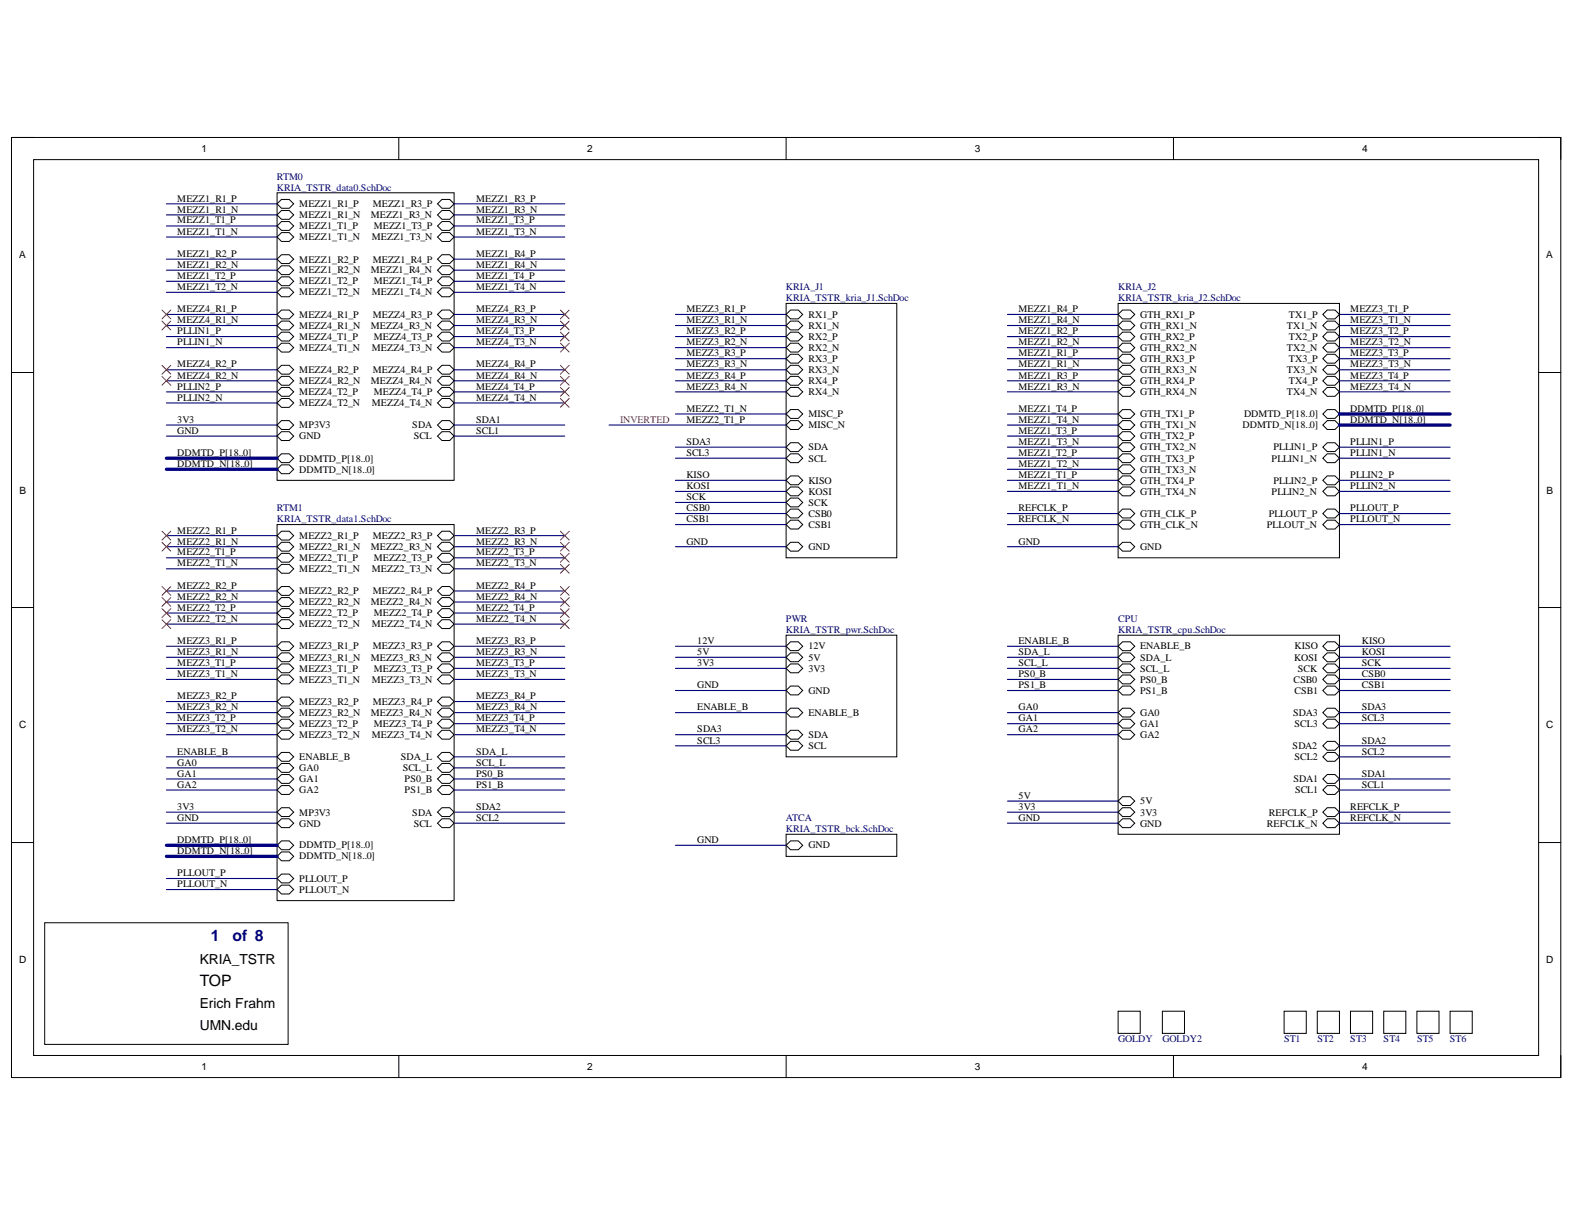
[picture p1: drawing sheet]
<svg xmlns="http://www.w3.org/2000/svg" width="279mm" height="216mm" viewBox="0 0 279 216" stroke-linecap="round" stroke-linejoin="round" font-family="sans-serif">
<defs><g id="words">
<g font-size="2.8" fill="#000080">
<text x="37.4" y="167">1</text>
<text x="41.3" y="167">of 8</text>
</g>
<text font-size="2.8" x="35.4" y="174.9">TOP</text>
<g font-size="2.5">
<text x="35.4" y="171">KRIA_TSTR</text>
<text x="35.4" y="178.8">Erich Frahm</text>
<text x="35.4" y="182.8">UMN.edu</text>
</g>
<g font-size="1.8">
<text x="35.8" y="27">1</text>
<text x="104.2" y="27">2</text>
<text x="172.9" y="27">3</text>
<text x="241.7" y="27">4</text>
<text x="31.5" y="35.8">MEZZ1_R1_P</text>
<text x="84.5" y="35.8">MEZZ1_R3_P</text>
<text x="31.5" y="37.7">MEZZ1_R1_N</text>
<text x="31.5" y="39.6">MEZZ1_T1_P</text>
<text x="31.5" y="41.7">MEZZ1_T1_N</text>
<text x="53.1" y="40.7">MEZZ1_T1_P</text>
<text x="53.1" y="38.7">MEZZ1_R1_N</text>
<text x="53.1" y="36.8">MEZZ1_R1_P</text>
<text x="65.8" y="38.7">MEZZ1_R3_N</text>
<text x="66.1" y="36.8">MEZZ1_R3_P</text>
<text x="66.3" y="40.7">MEZZ1_T3_P</text>
<text x="84.5" y="37.7">MEZZ1_R3_N</text>
<text x="84.5" y="39.6">MEZZ1_T3_P</text>
<text x="84.5" y="41.7">MEZZ1_T3_N</text>
<text x="3.4" y="45.8">A</text>
<text x="31.5" y="47.5">MEZZ1_R2_N</text>
<text x="31.5" y="45.6">MEZZ1_R2_P</text>
<text x="53.1" y="42.6">MEZZ1_T1_N</text>
<text x="53.1" y="46.6">MEZZ1_R2_P</text>
<text x="66" y="42.6">MEZZ1_T3_N</text>
<text x="66.1" y="46.6">MEZZ1_R4_P</text>
<text x="84.5" y="47.5">MEZZ1_R4_N</text>
<text x="84.5" y="45.6">MEZZ1_R4_P</text>
<text x="274.3" y="45.8">A</text>
<text x="31.5" y="49.5">MEZZ1_T2_P</text>
<text x="31.5" y="51.5">MEZZ1_T2_N</text>
<text x="53.1" y="52.4">MEZZ1_T2_N</text>
<text x="53.1" y="50.5">MEZZ1_T2_P</text>
<text x="53.1" y="48.5">MEZZ1_R2_N</text>
<text x="65.8" y="48.5">MEZZ1_R4_N</text>
<text x="66" y="52.4">MEZZ1_T4_N</text>
<text x="66.3" y="50.5">MEZZ1_T4_P</text>
<text x="84.5" y="49.5">MEZZ1_T4_P</text>
<text x="84.5" y="51.5">MEZZ1_T4_N</text>
<text x="31.5" y="57.3">MEZZ4_R1_N</text>
<text x="31.5" y="55.4">MEZZ4_R1_P</text>
<text x="31.5" y="59.3">PLLIN1_P</text>
<text x="53.1" y="58.3">MEZZ4_R1_N</text>
<text x="53.1" y="56.4">MEZZ4_R1_P</text>
<text x="65.8" y="58.3">MEZZ4_R3_N</text>
<text x="66.1" y="56.4">MEZZ4_R3_P</text>
<text x="84.5" y="57.3">MEZZ4_R3_N</text>
<text x="84.5" y="55.4">MEZZ4_R3_P</text>
<text x="84.5" y="59.3">MEZZ4_T3_P</text>
<text x="121.8" y="57.3">MEZZ3_R1_N</text>
<text x="121.8" y="55.4">MEZZ3_R1_P</text>
<text x="121.8" y="59.3">MEZZ3_R2_P</text>
<text x="143.4" y="58.3">RX1_N</text>
<text x="143.4" y="56.4">RX1_P</text>
<text x="180.7" y="59.3">MEZZ1_R2_P</text>
<text x="180.7" y="57.3">MEZZ1_R4_N</text>
<text x="180.7" y="55.4">MEZZ1_R4_P</text>
<text x="202.3" y="58.3">GTH_RX1_N</text>
<text x="202.3" y="56.4">GTH_RX1_P</text>
<text x="228.3" y="58.3">TX1_N</text>
<text x="228.6" y="56.4">TX1_P</text>
<text x="239.5" y="57.3">MEZZ3_T1_N</text>
<text x="239.5" y="55.4">MEZZ3_T1_P</text>
<text x="239.5" y="59.3">MEZZ3_T2_P</text>
<text x="31.5" y="61.3">PLLIN1_N</text>
<text x="31.5" y="65.2">MEZZ4_R2_P</text>
<text x="53.1" y="62.2">MEZZ4_T1_N</text>
<text x="53.1" y="60.3">MEZZ4_T1_P</text>
<text x="66" y="62.2">MEZZ4_T3_N</text>
<text x="66.3" y="60.3">MEZZ4_T3_P</text>
<text x="84.5" y="61.3">MEZZ4_T3_N</text>
<text x="84.5" y="65.2">MEZZ4_R4_P</text>
<text x="121.8" y="61.3">MEZZ3_R2_N</text>
<text x="121.8" y="65.2">MEZZ3_R3_N</text>
<text x="121.8" y="63.2">MEZZ3_R3_P</text>
<text x="143.4" y="62.2">RX2_N</text>
<text x="143.4" y="60.3">RX2_P</text>
<text x="143.4" y="64.2">RX3_P</text>
<text x="180.7" y="65.2">MEZZ1_R1_N</text>
<text x="180.7" y="63.2">MEZZ1_R1_P</text>
<text x="180.7" y="61.3">MEZZ1_R2_N</text>
<text x="202.3" y="62.2">GTH_RX2_N</text>
<text x="202.3" y="60.3">GTH_RX2_P</text>
<text x="202.3" y="64.2">GTH_RX3_P</text>
<text x="228.3" y="62.2">TX2_N</text>
<text x="228.6" y="60.3">TX2_P</text>
<text x="228.6" y="64.2">TX3_P</text>
<text x="239.5" y="61.3">MEZZ3_T2_N</text>
<text x="239.5" y="65.2">MEZZ3_T3_N</text>
<text x="239.5" y="63.2">MEZZ3_T3_P</text>
<text x="31.5" y="67.2">MEZZ4_R2_N</text>
<text x="31.5" y="69.1">PLLIN2_P</text>
<text x="31.5" y="71.1">PLLIN2_N</text>
<text x="53.1" y="70.1">MEZZ4_T2_P</text>
<text x="53.1" y="68.1">MEZZ4_R2_N</text>
<text x="53.1" y="66.2">MEZZ4_R2_P</text>
<text x="65.8" y="68.1">MEZZ4_R4_N</text>
<text x="66.1" y="66.2">MEZZ4_R4_P</text>
<text x="66.3" y="70.1">MEZZ4_T4_P</text>
<text x="84.5" y="67.2">MEZZ4_R4_N</text>
<text x="84.5" y="69.1">MEZZ4_T4_P</text>
<text x="84.5" y="71.1">MEZZ4_T4_N</text>
<text x="121.8" y="69.1">MEZZ3_R4_N</text>
<text x="121.8" y="67.2">MEZZ3_R4_P</text>
<text x="143.4" y="66.2">RX3_N</text>
<text x="143.4" y="70.1">RX4_N</text>
<text x="143.4" y="68.1">RX4_P</text>
<text x="180.7" y="69.1">MEZZ1_R3_N</text>
<text x="180.7" y="67.2">MEZZ1_R3_P</text>
<text x="202.3" y="66.2">GTH_RX3_N</text>
<text x="202.3" y="70.1">GTH_RX4_N</text>
<text x="202.3" y="68.1">GTH_RX4_P</text>
<text x="228.3" y="66.2">TX3_N</text>
<text x="228.3" y="70.1">TX4_N</text>
<text x="228.6" y="68.1">TX4_P</text>
<text x="239.5" y="69.1">MEZZ3_T4_N</text>
<text x="239.5" y="67.2">MEZZ3_T4_P</text>
<text x="31.5" y="77">GND</text>
<text x="31.5" y="75">3V3</text>
<text x="53.1" y="77.9">GND</text>
<text x="53.1" y="76">MP3V3</text>
<text x="53.1" y="72.1">MEZZ4_T2_N</text>
<text x="66" y="72.1">MEZZ4_T4_N</text>
<text x="73.1" y="76">SDA</text>
<text x="73.4" y="77.9">SCL</text>
<text x="84.5" y="77">SCL1</text>
<text x="84.5" y="75">SDA1</text>
<text x="121.8" y="75">MEZZ2_T1_P</text>
<text x="121.8" y="73">MEZZ2_T1_N</text>
<text x="143.4" y="76">MISC_N</text>
<text x="143.4" y="74">MISC_P</text>
<text x="180.7" y="77">MEZZ1_T3_P</text>
<text x="180.7" y="75">MEZZ1_T4_N</text>
<text x="180.7" y="73">MEZZ1_T4_P</text>
<text x="202.3" y="76">GTH_TX1_N</text>
<text x="202.3" y="74">GTH_TX1_P</text>
<text x="202.3" y="77.9">GTH_TX2_P</text>
<text x="220.4" y="76">DDMTD_N[18..0]</text>
<text x="220.7" y="74">DDMTD_P[18..0]</text>
<text x="239.5" y="73">DDMTD_P[18..0]</text>
<text x="239.5" y="75">DDMTD_N[18..0]</text>
<text x="31.5" y="80.9">DDMTD_P[18..0]</text>
<text x="31.5" y="82.8">DDMTD_N[18..0]</text>
<text x="53.1" y="83.8">DDMTD_N[18..0]</text>
<text x="53.1" y="81.9">DDMTD_P[18..0]</text>
<text x="121.8" y="80.9">SCL3</text>
<text x="121.8" y="78.9">SDA3</text>
<text x="143.4" y="81.9">SCL</text>
<text x="143.4" y="79.9">SDA</text>
<text x="180.7" y="82.8">MEZZ1_T2_N</text>
<text x="180.7" y="80.9">MEZZ1_T2_P</text>
<text x="180.7" y="78.9">MEZZ1_T3_N</text>
<text x="202.3" y="79.9">GTH_TX2_N</text>
<text x="202.3" y="83.8">GTH_TX3_N</text>
<text x="202.3" y="81.9">GTH_TX3_P</text>
<text x="225.6" y="81.9">PLLIN1_N</text>
<text x="225.9" y="79.9">PLLIN1_P</text>
<text x="239.5" y="78.9">PLLIN1_P</text>
<text x="239.5" y="80.9">PLLIN1_N</text>
<text x="3.5" y="87.6">B</text>
<text x="121.8" y="86.8">KOSI</text>
<text x="121.8" y="84.8">KISO</text>
<text x="121.8" y="88.7">SCK</text>
<text x="143.4" y="89.8">SCK</text>
<text x="143.4" y="87.7">KOSI</text>
<text x="143.4" y="85.8">KISO</text>
<text x="180.7" y="86.8">MEZZ1_T1_N</text>
<text x="180.7" y="84.8">MEZZ1_T1_P</text>
<text x="202.3" y="87.7">GTH_TX4_N</text>
<text x="202.3" y="85.8">GTH_TX4_P</text>
<text x="225.6" y="87.7">PLLIN2_N</text>
<text x="225.9" y="85.8">PLLIN2_P</text>
<text x="239.5" y="84.8">PLLIN2_P</text>
<text x="239.5" y="86.8">PLLIN2_N</text>
<text x="274.4" y="87.6">B</text>
<text x="31.5" y="94.7">MEZZ2_R1_P</text>
<text x="53.1" y="95.6">MEZZ2_R1_P</text>
<text x="66.1" y="95.6">MEZZ2_R3_P</text>
<text x="84.5" y="94.7">MEZZ2_R3_P</text>
<text x="121.8" y="90.7">CSB0</text>
<text x="121.8" y="92.6">CSB1</text>
<text x="143.4" y="91.7">CSB0</text>
<text x="143.4" y="93.6">CSB1</text>
<text x="180.7" y="90.7">REFCLK_P</text>
<text x="180.7" y="92.6">REFCLK_N</text>
<text x="202.3" y="93.6">GTH_CLK_N</text>
<text x="202.3" y="91.7">GTH_CLK_P</text>
<text x="224.7" y="93.6">PLLOUT_N</text>
<text x="225.1" y="91.7">PLLOUT_P</text>
<text x="239.5" y="90.7">PLLOUT_P</text>
<text x="239.5" y="92.6">PLLOUT_N</text>
<text x="31.5" y="96.6">MEZZ2_R1_N</text>
<text x="31.5" y="98.5">MEZZ2_T1_P</text>
<text x="31.5" y="100.5">MEZZ2_T1_N</text>
<text x="53.1" y="101.5">MEZZ2_T1_N</text>
<text x="53.1" y="99.6">MEZZ2_T1_P</text>
<text x="53.1" y="97.5">MEZZ2_R1_N</text>
<text x="65.8" y="97.5">MEZZ2_R3_N</text>
<text x="66" y="101.5">MEZZ2_T3_N</text>
<text x="66.3" y="99.6">MEZZ2_T3_P</text>
<text x="84.5" y="96.6">MEZZ2_R3_N</text>
<text x="84.5" y="98.5">MEZZ2_T3_P</text>
<text x="84.5" y="100.5">MEZZ2_T3_N</text>
<text x="121.8" y="96.6">GND</text>
<text x="143.4" y="97.5">GND</text>
<text x="180.7" y="96.6">GND</text>
<text x="202.3" y="97.5">GND</text>
<text x="31.5" y="106.4">MEZZ2_R2_N</text>
<text x="31.5" y="104.5">MEZZ2_R2_P</text>
<text x="53.1" y="107.3">MEZZ2_R2_N</text>
<text x="53.1" y="105.4">MEZZ2_R2_P</text>
<text x="65.8" y="107.3">MEZZ2_R4_N</text>
<text x="66.1" y="105.4">MEZZ2_R4_P</text>
<text x="84.5" y="106.4">MEZZ2_R4_N</text>
<text x="84.5" y="104.5">MEZZ2_R4_P</text>
<text x="31.5" y="108.3">MEZZ2_T2_P</text>
<text x="31.5" y="110.3">MEZZ2_T2_N</text>
<text x="53.1" y="111.3">MEZZ2_T2_N</text>
<text x="53.1" y="109.4">MEZZ2_T2_P</text>
<text x="66" y="111.3">MEZZ2_T4_N</text>
<text x="66.3" y="109.4">MEZZ2_T4_P</text>
<text x="84.5" y="108.3">MEZZ2_T4_P</text>
<text x="84.5" y="110.3">MEZZ2_T4_N</text>
<text x="31.5" y="116.2">MEZZ3_R1_N</text>
<text x="31.5" y="114.3">MEZZ3_R1_P</text>
<text x="31.5" y="118.1">MEZZ3_T1_P</text>
<text x="53.1" y="119.2">MEZZ3_T1_P</text>
<text x="53.1" y="117.2">MEZZ3_R1_N</text>
<text x="53.1" y="115.2">MEZZ3_R1_P</text>
<text x="65.8" y="117.2">MEZZ3_R3_N</text>
<text x="66.1" y="115.2">MEZZ3_R3_P</text>
<text x="66.3" y="119.2">MEZZ3_T3_P</text>
<text x="84.5" y="116.2">MEZZ3_R3_N</text>
<text x="84.5" y="114.3">MEZZ3_R3_P</text>
<text x="84.5" y="118.1">MEZZ3_T3_P</text>
<text x="123.7" y="118.1">3V3</text>
<text x="123.7" y="116.2">5V</text>
<text x="123.7" y="114.3">12V</text>
<text x="143.4" y="119.2">3V3</text>
<text x="143.4" y="117.2">5V</text>
<text x="143.4" y="115.2">12V</text>
<text x="180.7" y="114.3">ENABLE_B</text>
<text x="180.7" y="118.1">SCL_L</text>
<text x="180.7" y="116.2">SDA_L</text>
<text x="202.3" y="115.2">ENABLE_B</text>
<text x="202.3" y="119.2">SCL_L</text>
<text x="202.3" y="117.2">SDA_L</text>
<text x="229.6" y="117.2">KOSI</text>
<text x="229.6" y="115.2">KISO</text>
<text x="230.2" y="119.2">SCK</text>
<text x="241.6" y="116.2">KOSI</text>
<text x="241.6" y="114.3">KISO</text>
<text x="241.6" y="118.1">SCK</text>
<text x="31.5" y="124.1">MEZZ3_R2_P</text>
<text x="31.5" y="120.1">MEZZ3_T1_N</text>
<text x="53.1" y="121.1">MEZZ3_T1_N</text>
<text x="53.1" y="125">MEZZ3_R2_P</text>
<text x="66" y="121.1">MEZZ3_T3_N</text>
<text x="66.1" y="125">MEZZ3_R4_P</text>
<text x="84.5" y="124.1">MEZZ3_R4_P</text>
<text x="84.5" y="120.1">MEZZ3_T3_N</text>
<text x="123.7" y="122.1">GND</text>
<text x="143.4" y="123.1">GND</text>
<text x="180.7" y="120.1">PS0_B</text>
<text x="180.7" y="122.1">PS1_B</text>
<text x="202.3" y="123.1">PS1_B</text>
<text x="202.3" y="121.1">PS0_B</text>
<text x="229.5" y="121.1">CSB0</text>
<text x="229.6" y="123.1">CSB1</text>
<text x="241.6" y="120.1">CSB0</text>
<text x="241.6" y="122.1">CSB1</text>
<text x="3.4" y="129.2">C</text>
<text x="31.5" y="126">MEZZ3_R2_N</text>
<text x="31.5" y="129.9">MEZZ3_T2_N</text>
<text x="31.5" y="128">MEZZ3_T2_P</text>
<text x="53.1" y="130.9">MEZZ3_T2_N</text>
<text x="53.1" y="129">MEZZ3_T2_P</text>
<text x="53.1" y="127">MEZZ3_R2_N</text>
<text x="65.8" y="127">MEZZ3_R4_N</text>
<text x="66" y="130.9">MEZZ3_T4_N</text>
<text x="66.3" y="129">MEZZ3_T4_P</text>
<text x="84.5" y="128">MEZZ3_T4_P</text>
<text x="84.5" y="129.9">MEZZ3_T4_N</text>
<text x="84.5" y="126">MEZZ3_R4_N</text>
<text x="123.7" y="131.9">SCL3</text>
<text x="123.7" y="129.9">SDA3</text>
<text x="123.7" y="126">ENABLE_B</text>
<text x="143.4" y="130.9">SDA</text>
<text x="143.4" y="127">ENABLE_B</text>
<text x="180.7" y="126">GA0</text>
<text x="180.7" y="128">GA1</text>
<text x="180.7" y="129.9">GA2</text>
<text x="202.3" y="129">GA1</text>
<text x="202.3" y="127">GA0</text>
<text x="202.3" y="130.9">GA2</text>
<text x="229.4" y="127">SDA3</text>
<text x="229.6" y="129">SCL3</text>
<text x="241.6" y="131.9">SDA2</text>
<text x="241.6" y="128">SCL3</text>
<text x="241.6" y="126">SDA3</text>
<text x="274.3" y="129.2">C</text>
<text x="31.5" y="133.9">ENABLE_B</text>
<text x="31.5" y="135.8">GA0</text>
<text x="31.5" y="137.8">GA1</text>
<text x="53.1" y="136.8">GA0</text>
<text x="53.1" y="134.9">ENABLE_B</text>
<text x="71.1" y="134.9">SDA_L</text>
<text x="71.4" y="136.8">SCL_L</text>
<text x="84.5" y="135.8">SCL_L</text>
<text x="84.5" y="133.9">SDA_L</text>
<text x="84.5" y="137.8">PS0_B</text>
<text x="143.4" y="132.9">SCL</text>
<text x="229.3" y="132.9">SDA2</text>
<text x="229.6" y="134.9">SCL2</text>
<text x="241.6" y="137.8">SDA1</text>
<text x="241.6" y="133.9">SCL2</text>
<text x="31.5" y="143.7">3V3</text>
<text x="31.5" y="139.8">GA2</text>
<text x="53.1" y="138.8">GA1</text>
<text x="53.1" y="140.7">GA2</text>
<text x="71.8" y="140.7">PS1_B</text>
<text x="71.8" y="138.8">PS0_B</text>
<text x="84.5" y="143.7">SDA2</text>
<text x="84.5" y="139.8">PS1_B</text>
<text x="180.7" y="141.7">5V</text>
<text x="180.7" y="143.7">3V3</text>
<text x="202.3" y="142.7">5V</text>
<text x="229.5" y="138.8">SDA1</text>
<text x="229.7" y="140.7">SCL1</text>
<text x="239.5" y="143.7">REFCLK_P</text>
<text x="241.6" y="139.8">SCL1</text>
<text x="31.5" y="145.6">GND</text>
<text x="31.5" y="149.6">DDMTD_P[18..0]</text>
<text x="53.1" y="146.6">GND</text>
<text x="53.1" y="144.7">MP3V3</text>
<text x="73.1" y="144.7">SDA</text>
<text x="73.4" y="146.6">SCL</text>
<text x="84.5" y="145.6">SCL2</text>
<text x="123.7" y="149.6">GND</text>
<text x="180.7" y="145.6">GND</text>
<text x="202.3" y="146.6">GND</text>
<text x="202.3" y="144.7">3V3</text>
<text x="224.7" y="146.6">REFCLK_N</text>
<text x="225.1" y="144.7">REFCLK_P</text>
<text x="239.5" y="145.6">REFCLK_N</text>
<text x="31.5" y="151.5">DDMTD_N[18..0]</text>
<text x="31.5" y="155.4">PLLOUT_P</text>
<text x="53.1" y="152.5">DDMTD_N[18..0]</text>
<text x="53.1" y="150.5">DDMTD_P[18..0]</text>
<text x="143.4" y="150.5">GND</text>
<text x="31.5" y="157.4">PLLOUT_N</text>
<text x="53.1" y="158.4">PLLOUT_N</text>
<text x="53.1" y="156.4">PLLOUT_P</text>
<text x="3.4" y="170.9">D</text>
<text x="274.3" y="170.9">D</text>
<text x="35.8" y="189.8">1</text>
<text x="104.2" y="189.8">2</text>
<text x="172.9" y="189.8">3</text>
<text x="241.7" y="189.8">4</text>
</g>
<g font-size="1.8" fill="#000080">
<text x="49.1" y="31.9">RTM0</text>
<text x="49.1" y="33.8">KRIA_TSTR_data0.SchDoc</text>
<text x="139.4" y="51.5">KRIA_J1</text>
<text x="139.4" y="53.4">KRIA_TSTR_kria_J1.SchDoc</text>
<text x="198.4" y="51.5">KRIA_J2</text>
<text x="198.4" y="53.4">KRIA_TSTR_kria_J2.SchDoc</text>
<text x="49.1" y="90.7">RTM1</text>
<text x="49.1" y="92.6">KRIA_TSTR_data1.SchDoc</text>
<text x="139.4" y="110.3">PWR</text>
<text x="139.4" y="112.3">KRIA_TSTR_pwr.SchDoc</text>
<text x="198.4" y="110.3">CPU</text>
<text x="198.4" y="112.3">KRIA_TSTR_cpu.SchDoc</text>
<text x="139.4" y="145.6">ATCA</text>
<text x="139.4" y="147.6">KRIA_TSTR_bck.SchDoc</text>
<text x="198.4" y="184.9">GOLDY</text>
<text x="206.2" y="184.9">GOLDY2</text>
<text x="227.8" y="184.9">ST1</text>
<text x="233.7" y="184.9">ST2</text>
<text x="239.5" y="184.9">ST3</text>
<text x="245.5" y="184.9">ST4</text>
<text x="251.4" y="184.9">ST5</text>
<text x="257.2" y="184.9">ST6</text>
</g>
<text font-size="1.8" fill="#f00" x="110" y="75">INVERTED</text>
</g></defs>
<path d="M2 24.4h274.9v166.8h-274.9z" fill="none" stroke="#000" stroke-width=".18"/>
<path d="M6 28.3h266.9v158.9h-266.9z" fill-rule="evenodd" fill="#fff"/>
<g fill="none" stroke="#000" stroke-width=".18">
<path d="M2 24.4h4M6 28.3h266.9v158.9h-266.9zM70.7 24.4v3.9M139.5 24.4v3.9M208.2 24.4v3.9M272.9 24.4h4v3.9M2 66.1h4M272.9 66.1h4M2 107.8h4M272.9 107.8h4M2 149.5h4M272.9 149.5h4"/>
<path d="M70.7 187.2v4M139.5 187.2v4M208.2 187.2v4M276.9 187.2v4"/>
</g>
<path d="M7.9 163.7h43.2v21.6h-43.2z" fill-rule="evenodd" fill="#fff"/>
<path d="M7.9 163.7h43.2v21.6h-43.2z" fill="none" stroke="#000" stroke-width=".18"/>
<path d="M227.8 179.4h3.9v3.9h-3.9z" fill-rule="evenodd" fill="#fff"/>
<path d="M227.8 179.4h3.9v3.9h-3.9z" fill="none" stroke="#000" stroke-width=".18"/>
<path d="M233.7 179.4h3.9v3.9h-3.9z" fill-rule="evenodd" fill="#fff"/>
<path d="M233.7 179.4h3.9v3.9h-3.9z" fill="none" stroke="#000" stroke-width=".18"/>
<path d="M239.6 179.4h3.9v3.9h-3.9z" fill-rule="evenodd" fill="#fff"/>
<path d="M239.6 179.4h3.9v3.9h-3.9z" fill="none" stroke="#000" stroke-width=".18"/>
<path d="M245.5 179.4h3.9v3.9h-3.9z" fill-rule="evenodd" fill="#fff"/>
<path d="M245.5 179.4h3.9v3.9h-3.9z" fill="none" stroke="#000" stroke-width=".18"/>
<path d="M251.4 179.4h3.9v3.9h-3.9z" fill-rule="evenodd" fill="#fff"/>
<path d="M251.4 179.4h3.9v3.9h-3.9z" fill="none" stroke="#000" stroke-width=".18"/>
<path d="M257.2 179.4h4v3.9h-4z" fill-rule="evenodd" fill="#fff"/>
<path d="M257.2 179.4h4v3.9h-4z" fill="none" stroke="#000" stroke-width=".18"/>
<path d="M198.4 179.4h3.9v3.9h-3.9z" fill-rule="evenodd" fill="#fff"/>
<path d="M198.4 179.4h3.9v3.9h-3.9z" fill="none" stroke="#000" stroke-width=".18"/>
<path d="M49.2 34.2h31.4v51h-31.4z" fill-rule="evenodd" fill="#fff"/>
<path d="M49.2 34.2h31.4v51h-31.4z" fill="none" stroke="#000" stroke-width=".18"/>
<path d="M77.6 77.4l.8-.8h1.4l.8 .8-.8 .8h-1.4z" fill-rule="evenodd" fill="#fff"/>
<path d="M77.6 77.4l.8-.8h1.4l.8 .8-.8 .8h-1.4z" fill="none" stroke="#000" stroke-width=".18"/>
<path d="M77.6 75.4l.8-.8h1.4l.8 .8-.8 .8h-1.4z" fill-rule="evenodd" fill="#fff"/>
<path d="M77.6 75.4l.8-.8h1.4l.8 .8-.8 .8h-1.4z" fill="none" stroke="#000" stroke-width=".18"/>
<path d="M49.9 41.3h1.4l.8 .8-.8 .7h-1.4l-.7-.7z" fill-rule="evenodd" fill="#fff"/>
<path d="M49.9 41.3h1.4l.8 .8-.8 .7h-1.4l-.7-.7z" fill="none" stroke="#000" stroke-width=".18"/>
<path d="M49.2 40.1l.7-.8h1.4l.8 .8-.8 .8h-1.4z" fill-rule="evenodd" fill="#fff"/>
<path d="M49.2 40.1l.7-.8h1.4l.8 .8-.8 .8h-1.4z" fill="none" stroke="#000" stroke-width=".18"/>
<path d="M49.9 37.3h1.4l.8 .8-.8 .8h-1.4l-.7-.8z" fill-rule="evenodd" fill="#fff"/>
<path d="M49.9 37.3h1.4l.8 .8-.8 .8h-1.4l-.7-.8z" fill="none" stroke="#000" stroke-width=".18"/>
<path d="M49.2 36.2l.7-.8h1.4l.8 .8-.8 .7h-1.4z" fill-rule="evenodd" fill="#fff"/>
<path d="M49.2 36.2l.7-.8h1.4l.8 .8-.8 .7h-1.4z" fill="none" stroke="#000" stroke-width=".18"/>
<path d="M49.2 51.9l.7-.8h1.4l.8 .8-.8 .7h-1.4z" fill-rule="evenodd" fill="#fff"/>
<path d="M49.2 51.9l.7-.8h1.4l.8 .8-.8 .7h-1.4z" fill="none" stroke="#000" stroke-width=".18"/>
<path d="M49.9 49.1h1.4l.8 .8-.8 .8h-1.4l-.7-.8z" fill-rule="evenodd" fill="#fff"/>
<path d="M49.9 49.1h1.4l.8 .8-.8 .8h-1.4l-.7-.8z" fill="none" stroke="#000" stroke-width=".18"/>
<path d="M49.2 47.9l.7-.7h1.4l.8 .7-.8 .8h-1.4z" fill-rule="evenodd" fill="#fff"/>
<path d="M49.2 47.9l.7-.7h1.4l.8 .7-.8 .8h-1.4z" fill="none" stroke="#000" stroke-width=".18"/>
<path d="M49.9 45.2h1.4l.8 .8-.8 .8h-1.4l-.7-.8z" fill-rule="evenodd" fill="#fff"/>
<path d="M49.9 45.2h1.4l.8 .8-.8 .8h-1.4l-.7-.8z" fill="none" stroke="#000" stroke-width=".18"/>
<path d="M77.6 42.1l.8-.8h1.4l.8 .8-.8 .7h-1.4z" fill-rule="evenodd" fill="#fff"/>
<path d="M77.6 42.1l.8-.8h1.4l.8 .8-.8 .7h-1.4z" fill="none" stroke="#000" stroke-width=".18"/>
<path d="M77.6 40.1l.8-.8h1.4l.8 .8-.8 .8h-1.4z" fill-rule="evenodd" fill="#fff"/>
<path d="M77.6 40.1l.8-.8h1.4l.8 .8-.8 .8h-1.4z" fill="none" stroke="#000" stroke-width=".18"/>
<path d="M77.6 38.1l.8-.8h1.4l.8 .8-.8 .8h-1.4z" fill-rule="evenodd" fill="#fff"/>
<path d="M77.6 38.1l.8-.8h1.4l.8 .8-.8 .8h-1.4z" fill="none" stroke="#000" stroke-width=".18"/>
<path d="M77.6 36.2l.8-.8h1.4l.8 .8-.8 .7h-1.4z" fill-rule="evenodd" fill="#fff"/>
<path d="M77.6 36.2l.8-.8h1.4l.8 .8-.8 .7h-1.4z" fill="none" stroke="#000" stroke-width=".18"/>
<path d="M77.6 51.9l.8-.8h1.4l.8 .8-.8 .7h-1.4z" fill-rule="evenodd" fill="#fff"/>
<path d="M77.6 51.9l.8-.8h1.4l.8 .8-.8 .7h-1.4z" fill="none" stroke="#000" stroke-width=".18"/>
<path d="M77.6 49.9l.8-.8h1.4l.8 .8-.8 .8h-1.4z" fill-rule="evenodd" fill="#fff"/>
<path d="M77.6 49.9l.8-.8h1.4l.8 .8-.8 .8h-1.4z" fill="none" stroke="#000" stroke-width=".18"/>
<path d="M77.6 47.9l.8-.7h1.4l.8 .7-.8 .8h-1.4z" fill-rule="evenodd" fill="#fff"/>
<path d="M77.6 47.9l.8-.7h1.4l.8 .7-.8 .8h-1.4z" fill="none" stroke="#000" stroke-width=".18"/>
<path d="M77.6 46l.8-.8h1.4l.8 .8-.8 .8h-1.4z" fill-rule="evenodd" fill="#fff"/>
<path d="M77.6 46l.8-.8h1.4l.8 .8-.8 .8h-1.4z" fill="none" stroke="#000" stroke-width=".18"/>
<path d="M49.2 77.4l.7-.8h1.4l.8 .8-.8 .8h-1.4z" fill-rule="evenodd" fill="#fff"/>
<path d="M49.2 77.4l.7-.8h1.4l.8 .8-.8 .8h-1.4z" fill="none" stroke="#000" stroke-width=".18"/>
<path d="M49.9 74.6h1.4l.8 .8-.8 .8h-1.4l-.7-.8z" fill-rule="evenodd" fill="#fff"/>
<path d="M49.9 74.6h1.4l.8 .8-.8 .8h-1.4l-.7-.8z" fill="none" stroke="#000" stroke-width=".18"/>
<path d="M49.9 60.9h1.4l.8 .8-.8 .8h-1.4l-.7-.8z" fill-rule="evenodd" fill="#fff"/>
<path d="M49.9 60.9h1.4l.8 .8-.8 .8h-1.4l-.7-.8z" fill="none" stroke="#000" stroke-width=".18"/>
<path d="M49.2 59.7l.7-.8h1.4l.8 .8-.8 .8h-1.4z" fill-rule="evenodd" fill="#fff"/>
<path d="M49.2 59.7l.7-.8h1.4l.8 .8-.8 .8h-1.4z" fill="none" stroke="#000" stroke-width=".18"/>
<path d="M49.9 57h1.4l.8 .7-.8 .8h-1.4l-.7-.8z" fill-rule="evenodd" fill="#fff"/>
<path d="M49.9 57h1.4l.8 .7-.8 .8h-1.4l-.7-.8z" fill="none" stroke="#000" stroke-width=".18"/>
<path d="M49.2 55.8l.7-.8h1.4l.8 .8-.8 .8h-1.4z" fill-rule="evenodd" fill="#fff"/>
<path d="M49.2 55.8l.7-.8h1.4l.8 .8-.8 .8h-1.4z" fill="none" stroke="#000" stroke-width=".18"/>
<path d="M49.9 70.7h1.4l.8 .8-.8 .8h-1.4l-.7-.8z" fill-rule="evenodd" fill="#fff"/>
<path d="M49.9 70.7h1.4l.8 .8-.8 .8h-1.4l-.7-.8z" fill="none" stroke="#000" stroke-width=".18"/>
<path d="M49.9 68.7h1.4l.8 .8-.8 .8h-1.4l-.7-.8z" fill-rule="evenodd" fill="#fff"/>
<path d="M49.9 68.7h1.4l.8 .8-.8 .8h-1.4l-.7-.8z" fill="none" stroke="#000" stroke-width=".18"/>
<path d="M49.9 66.8h1.4l.8 .8-.8 .7h-1.4l-.7-.7z" fill-rule="evenodd" fill="#fff"/>
<path d="M49.9 66.8h1.4l.8 .8-.8 .7h-1.4l-.7-.7z" fill="none" stroke="#000" stroke-width=".18"/>
<path d="M49.9 64.8h1.4l.8 .8-.8 .8h-1.4l-.7-.8z" fill-rule="evenodd" fill="#fff"/>
<path d="M49.9 64.8h1.4l.8 .8-.8 .8h-1.4l-.7-.8z" fill="none" stroke="#000" stroke-width=".18"/>
<path d="M77.6 61.7l.8-.8h1.4l.8 .8-.8 .8h-1.4z" fill-rule="evenodd" fill="#fff"/>
<path d="M77.6 61.7l.8-.8h1.4l.8 .8-.8 .8h-1.4z" fill="none" stroke="#000" stroke-width=".18"/>
<path d="M77.6 59.7l.8-.8h1.4l.8 .8-.8 .8h-1.4z" fill-rule="evenodd" fill="#fff"/>
<path d="M77.6 59.7l.8-.8h1.4l.8 .8-.8 .8h-1.4z" fill="none" stroke="#000" stroke-width=".18"/>
<path d="M77.6 57.7l.8-.7h1.4l.8 .7-.8 .8h-1.4z" fill-rule="evenodd" fill="#fff"/>
<path d="M77.6 57.7l.8-.7h1.4l.8 .7-.8 .8h-1.4z" fill="none" stroke="#000" stroke-width=".18"/>
<path d="M77.6 55.8l.8-.8h1.4l.8 .8-.8 .8h-1.4z" fill-rule="evenodd" fill="#fff"/>
<path d="M77.6 55.8l.8-.8h1.4l.8 .8-.8 .8h-1.4z" fill="none" stroke="#000" stroke-width=".18"/>
<path d="M77.6 71.5l.8-.8h1.4l.8 .8-.8 .8h-1.4z" fill-rule="evenodd" fill="#fff"/>
<path d="M77.6 71.5l.8-.8h1.4l.8 .8-.8 .8h-1.4z" fill="none" stroke="#000" stroke-width=".18"/>
<path d="M77.6 69.5l.8-.8h1.4l.8 .8-.8 .8h-1.4z" fill-rule="evenodd" fill="#fff"/>
<path d="M77.6 69.5l.8-.8h1.4l.8 .8-.8 .8h-1.4z" fill="none" stroke="#000" stroke-width=".18"/>
<path d="M77.6 67.6l.8-.8h1.4l.8 .8-.8 .7h-1.4z" fill-rule="evenodd" fill="#fff"/>
<path d="M77.6 67.6l.8-.8h1.4l.8 .8-.8 .7h-1.4z" fill="none" stroke="#000" stroke-width=".18"/>
<path d="M77.6 65.6l.8-.8h1.4l.8 .8-.8 .8h-1.4z" fill-rule="evenodd" fill="#fff"/>
<path d="M77.6 65.6l.8-.8h1.4l.8 .8-.8 .8h-1.4z" fill="none" stroke="#000" stroke-width=".18"/>
<path d="M49.9 82.5h1.4l.8 .8-.8 .7h-1.4l-.7-.7z" fill-rule="evenodd" fill="#fff"/>
<path d="M49.9 82.5h1.4l.8 .8-.8 .7h-1.4l-.7-.7z" fill="none" stroke="#000" stroke-width=".18"/>
<path d="M49.2 81.3l.7-.8h1.4l.8 .8-.8 .8h-1.4z" fill-rule="evenodd" fill="#fff"/>
<path d="M49.2 81.3l.7-.8h1.4l.8 .8-.8 .8h-1.4z" fill="none" stroke="#000" stroke-width=".18"/>
<path d="M139.5 112.7h19.6v21.6h-19.6z" fill-rule="evenodd" fill="#fff"/>
<path d="M139.5 112.7h19.6v21.6h-19.6z" fill="none" stroke="#000" stroke-width=".18"/>
<path d="M140.2 131.5h1.4l.8 .8-.8 .8h-1.4l-.7-.8z" fill-rule="evenodd" fill="#fff"/>
<path d="M140.2 131.5h1.4l.8 .8-.8 .8h-1.4l-.7-.8z" fill="none" stroke="#000" stroke-width=".18"/>
<path d="M139.5 130.3l.7-.7h1.4l.8 .7-.8 .8h-1.4z" fill-rule="evenodd" fill="#fff"/>
<path d="M139.5 130.3l.7-.7h1.4l.8 .7-.8 .8h-1.4z" fill="none" stroke="#000" stroke-width=".18"/>
<path d="M140.2 121.7h1.4l.8 .8-.8 .8h-1.4l-.7-.8z" fill-rule="evenodd" fill="#fff"/>
<path d="M140.2 121.7h1.4l.8 .8-.8 .8h-1.4l-.7-.8z" fill="none" stroke="#000" stroke-width=".18"/>
<path d="M140.2 117.8h1.4l.8 .8-.8 .8h-1.4l-.7-.8z" fill-rule="evenodd" fill="#fff"/>
<path d="M140.2 117.8h1.4l.8 .8-.8 .8h-1.4l-.7-.8z" fill="none" stroke="#000" stroke-width=".18"/>
<path d="M140.2 125.6h1.4l.8 .8-.8 .8h-1.4l-.7-.8z" fill-rule="evenodd" fill="#fff"/>
<path d="M140.2 125.6h1.4l.8 .8-.8 .8h-1.4l-.7-.8z" fill="none" stroke="#000" stroke-width=".18"/>
<path d="M139.5 116.6l.7-.8h1.4l.8 .8-.8 .8h-1.4z" fill-rule="evenodd" fill="#fff"/>
<path d="M139.5 116.6l.7-.8h1.4l.8 .8-.8 .8h-1.4z" fill="none" stroke="#000" stroke-width=".18"/>
<path d="M140.2 113.9h1.4l.8 .7-.8 .8h-1.4l-.7-.8z" fill-rule="evenodd" fill="#fff"/>
<path d="M140.2 113.9h1.4l.8 .7-.8 .8h-1.4l-.7-.8z" fill="none" stroke="#000" stroke-width=".18"/>
<g fill="none" stroke="#000080" stroke-width=".2">
<path d="M29.5 38.1h19.7M29.5 36.2h19.7M80.6 38.1h19.6M80.6 36.2h19.6M29.5 40.1h19.7M29.5 49.9h19.7M29.5 47.9h19.7M29.5 46h19.7M29.5 51.9h19.7M29.5 42.1h19.7M29.5 59.7h19.7M29.5 57.7h19.7"/>
<path d="M29.5 55.8h19.7M80.6 40.1h19.6M80.6 49.9h19.6M80.6 47.9h19.6M80.6 46h19.6M80.6 51.9h19.6M80.6 42.1h19.6M80.6 59.7h19.6M80.6 57.7h19.6M80.6 55.8h19.6M29.5 69.5h19.7M29.5 67.6h19.7"/>
<path d="M29.5 65.6h19.7M29.5 71.5h19.7M29.5 61.7h19.7M80.6 69.5h19.6M80.6 67.6h19.6M80.6 65.6h19.6M80.6 71.5h19.6M80.6 61.7h19.6M29.5 99h19.7M29.5 97h19.7M29.5 95h19.7M80.6 99h19.6"/>
<path d="M80.6 97h19.6M80.6 95h19.6M29.5 118.6h19.7M29.5 116.6h19.7M29.5 114.6h19.7M29.5 108.8h19.7M29.5 106.8h19.7M29.5 104.8h19.7M29.5 110.7h19.7M29.5 100.9h19.7M80.6 118.6h19.6M80.6 116.6h19.6"/>
<path d="M80.6 114.6h19.6M80.6 108.8h19.6M80.6 106.8h19.6M80.6 104.8h19.6M80.6 110.7h19.6M80.6 100.9h19.6M119.8 118.6h19.7M29.5 130.3h19.7M29.5 126.4h19.7M29.5 128.4h19.7M29.5 124.5h19.7M29.5 120.5h19.7"/>
<path d="M80.6 130.3h19.6M80.6 126.4h19.6M80.6 128.4h19.6M80.6 124.5h19.6M80.6 120.5h19.6M119.8 122.5h19.7M119.8 132.3h19.7M119.8 130.3h19.7M119.8 126.4h19.7M29.5 146h19.7M29.5 144.1h19.7M80.6 146h19.6"/>
<path d="M80.6 144.1h19.6"/>
</g>
<path d="M49.2 93.1h31.4v66.7h-31.4z" fill-rule="evenodd" fill="#fff"/>
<path d="M49.2 93.1h31.4v66.7h-31.4z" fill="none" stroke="#000" stroke-width=".18"/>
<path d="M49.2 146l.7-.7h1.4l.8 .7-.8 .8h-1.4z" fill-rule="evenodd" fill="#fff"/>
<path d="M49.2 146l.7-.7h1.4l.8 .7-.8 .8h-1.4z" fill="none" stroke="#000" stroke-width=".18"/>
<path d="M77.6 136.2l.8-.8h1.4l.8 .8-.8 .8h-1.4z" fill-rule="evenodd" fill="#fff"/>
<path d="M77.6 136.2l.8-.8h1.4l.8 .8-.8 .8h-1.4z" fill="none" stroke="#000" stroke-width=".18"/>
<path d="M77.6 134.3l.8-.8h1.4l.8 .8-.8 .8h-1.4z" fill-rule="evenodd" fill="#fff"/>
<path d="M77.6 134.3l.8-.8h1.4l.8 .8-.8 .8h-1.4z" fill="none" stroke="#000" stroke-width=".18"/>
<path d="M77.6 140.2l.8-.8h1.4l.8 .8-.8 .7h-1.4z" fill-rule="evenodd" fill="#fff"/>
<path d="M77.6 140.2l.8-.8h1.4l.8 .8-.8 .7h-1.4z" fill="none" stroke="#000" stroke-width=".18"/>
<path d="M77.6 138.2l.8-.8h1.4l.8 .8-.8 .8h-1.4z" fill-rule="evenodd" fill="#fff"/>
<path d="M77.6 138.2l.8-.8h1.4l.8 .8-.8 .8h-1.4z" fill="none" stroke="#000" stroke-width=".18"/>
<path d="M49.9 143.3h1.4l.8 .8-.8 .8h-1.4l-.7-.8z" fill-rule="evenodd" fill="#fff"/>
<path d="M49.9 143.3h1.4l.8 .8-.8 .8h-1.4l-.7-.8z" fill="none" stroke="#000" stroke-width=".18"/>
<path d="M49.2 138.2l.7-.8h1.4l.8 .8-.8 .8h-1.4z" fill-rule="evenodd" fill="#fff"/>
<path d="M49.2 138.2l.7-.8h1.4l.8 .8-.8 .8h-1.4z" fill="none" stroke="#000" stroke-width=".18"/>
<path d="M49.9 135.4h1.4l.8 .8-.8 .8h-1.4l-.7-.8z" fill-rule="evenodd" fill="#fff"/>
<path d="M49.9 135.4h1.4l.8 .8-.8 .8h-1.4l-.7-.8z" fill="none" stroke="#000" stroke-width=".18"/>
<path d="M49.2 134.3l.7-.8h1.4l.8 .8-.8 .8h-1.4z" fill-rule="evenodd" fill="#fff"/>
<path d="M49.2 134.3l.7-.8h1.4l.8 .8-.8 .8h-1.4z" fill="none" stroke="#000" stroke-width=".18"/>
<path d="M49.9 139.4h1.4l.8 .8-.8 .7h-1.4l-.7-.7z" fill-rule="evenodd" fill="#fff"/>
<path d="M49.9 139.4h1.4l.8 .8-.8 .7h-1.4l-.7-.7z" fill="none" stroke="#000" stroke-width=".18"/>
<path d="M77.6 146l.8-.7h1.4l.8 .7-.8 .8h-1.4z" fill-rule="evenodd" fill="#fff"/>
<path d="M77.6 146l.8-.7h1.4l.8 .7-.8 .8h-1.4z" fill="none" stroke="#000" stroke-width=".18"/>
<path d="M77.6 144.1l.8-.8h1.4l.8 .8-.8 .8h-1.4z" fill-rule="evenodd" fill="#fff"/>
<path d="M77.6 144.1l.8-.8h1.4l.8 .8-.8 .8h-1.4z" fill="none" stroke="#000" stroke-width=".18"/>
<path d="M49.2 100.9l.7-.8h1.4l.8 .8-.8 .8h-1.4z" fill-rule="evenodd" fill="#fff"/>
<path d="M49.2 100.9l.7-.8h1.4l.8 .8-.8 .8h-1.4z" fill="none" stroke="#000" stroke-width=".18"/>
<path d="M49.9 98.2h1.4l.8 .8-.8 .7h-1.4l-.7-.7z" fill-rule="evenodd" fill="#fff"/>
<path d="M49.9 98.2h1.4l.8 .8-.8 .7h-1.4l-.7-.7z" fill="none" stroke="#000" stroke-width=".18"/>
<path d="M49.2 97l.7-.8h1.4l.8 .8-.8 .8h-1.4z" fill-rule="evenodd" fill="#fff"/>
<path d="M49.2 97l.7-.8h1.4l.8 .8-.8 .8h-1.4z" fill="none" stroke="#000" stroke-width=".18"/>
<path d="M49.9 94.2h1.4l.8 .8-.8 .8h-1.4l-.7-.8z" fill-rule="evenodd" fill="#fff"/>
<path d="M49.9 94.2h1.4l.8 .8-.8 .8h-1.4l-.7-.8z" fill="none" stroke="#000" stroke-width=".18"/>
<path d="M49.9 109.9h1.4l.8 .8-.8 .8h-1.4l-.7-.8z" fill-rule="evenodd" fill="#fff"/>
<path d="M49.9 109.9h1.4l.8 .8-.8 .8h-1.4l-.7-.8z" fill="none" stroke="#000" stroke-width=".18"/>
<path d="M49.2 108.8l.7-.8h1.4l.8 .8-.8 .7h-1.4z" fill-rule="evenodd" fill="#fff"/>
<path d="M49.2 108.8l.7-.8h1.4l.8 .8-.8 .7h-1.4z" fill="none" stroke="#000" stroke-width=".18"/>
<path d="M49.9 106h1.4l.8 .8-.8 .8h-1.4l-.7-.8z" fill-rule="evenodd" fill="#fff"/>
<path d="M49.9 106h1.4l.8 .8-.8 .8h-1.4l-.7-.8z" fill="none" stroke="#000" stroke-width=".18"/>
<path d="M49.2 104.8l.7-.7h1.4l.8 .7-.8 .8h-1.4z" fill-rule="evenodd" fill="#fff"/>
<path d="M49.2 104.8l.7-.7h1.4l.8 .7-.8 .8h-1.4z" fill="none" stroke="#000" stroke-width=".18"/>
<path d="M77.6 100.9l.8-.8h1.4l.8 .8-.8 .8h-1.4z" fill-rule="evenodd" fill="#fff"/>
<path d="M77.6 100.9l.8-.8h1.4l.8 .8-.8 .8h-1.4z" fill="none" stroke="#000" stroke-width=".18"/>
<path d="M77.6 99l.8-.8h1.4l.8 .8-.8 .7h-1.4z" fill-rule="evenodd" fill="#fff"/>
<path d="M77.6 99l.8-.8h1.4l.8 .8-.8 .7h-1.4z" fill="none" stroke="#000" stroke-width=".18"/>
<path d="M77.6 97l.8-.8h1.4l.8 .8-.8 .8h-1.4z" fill-rule="evenodd" fill="#fff"/>
<path d="M77.6 97l.8-.8h1.4l.8 .8-.8 .8h-1.4z" fill="none" stroke="#000" stroke-width=".18"/>
<path d="M77.6 95l.8-.8h1.4l.8 .8-.8 .8h-1.4z" fill-rule="evenodd" fill="#fff"/>
<path d="M77.6 95l.8-.8h1.4l.8 .8-.8 .8h-1.4z" fill="none" stroke="#000" stroke-width=".18"/>
<path d="M77.6 110.7l.8-.8h1.4l.8 .8-.8 .8h-1.4z" fill-rule="evenodd" fill="#fff"/>
<path d="M77.6 110.7l.8-.8h1.4l.8 .8-.8 .8h-1.4z" fill="none" stroke="#000" stroke-width=".18"/>
<path d="M77.6 108.8l.8-.8h1.4l.8 .8-.8 .7h-1.4z" fill-rule="evenodd" fill="#fff"/>
<path d="M77.6 108.8l.8-.8h1.4l.8 .8-.8 .7h-1.4z" fill="none" stroke="#000" stroke-width=".18"/>
<path d="M77.6 106.8l.8-.8h1.4l.8 .8-.8 .8h-1.4z" fill-rule="evenodd" fill="#fff"/>
<path d="M77.6 106.8l.8-.8h1.4l.8 .8-.8 .8h-1.4z" fill="none" stroke="#000" stroke-width=".18"/>
<path d="M77.6 104.8l.8-.7h1.4l.8 .7-.8 .8h-1.4z" fill-rule="evenodd" fill="#fff"/>
<path d="M77.6 104.8l.8-.7h1.4l.8 .7-.8 .8h-1.4z" fill="none" stroke="#000" stroke-width=".18"/>
<path d="M49.9 119.7h1.4l.8 .8-.8 .8h-1.4l-.7-.8z" fill-rule="evenodd" fill="#fff"/>
<path d="M49.9 119.7h1.4l.8 .8-.8 .8h-1.4l-.7-.8z" fill="none" stroke="#000" stroke-width=".18"/>
<path d="M49.9 117.8h1.4l.8 .8-.8 .8h-1.4l-.7-.8z" fill-rule="evenodd" fill="#fff"/>
<path d="M49.9 117.8h1.4l.8 .8-.8 .8h-1.4l-.7-.8z" fill="none" stroke="#000" stroke-width=".18"/>
<path d="M49.2 116.6l.7-.8h1.4l.8 .8-.8 .8h-1.4z" fill-rule="evenodd" fill="#fff"/>
<path d="M49.2 116.6l.7-.8h1.4l.8 .8-.8 .8h-1.4z" fill="none" stroke="#000" stroke-width=".18"/>
<path d="M49.9 113.9h1.4l.8 .7-.8 .8h-1.4l-.7-.8z" fill-rule="evenodd" fill="#fff"/>
<path d="M49.9 113.9h1.4l.8 .7-.8 .8h-1.4l-.7-.8z" fill="none" stroke="#000" stroke-width=".18"/>
<path d="M49.2 130.3l.7-.7h1.4l.8 .7-.8 .8h-1.4z" fill-rule="evenodd" fill="#fff"/>
<path d="M49.2 130.3l.7-.7h1.4l.8 .7-.8 .8h-1.4z" fill="none" stroke="#000" stroke-width=".18"/>
<path d="M49.9 127.6h1.4l.8 .8-.8 .8h-1.4l-.7-.8z" fill-rule="evenodd" fill="#fff"/>
<path d="M49.9 127.6h1.4l.8 .8-.8 .8h-1.4l-.7-.8z" fill="none" stroke="#000" stroke-width=".18"/>
<path d="M49.9 125.6h1.4l.8 .8-.8 .8h-1.4l-.7-.8z" fill-rule="evenodd" fill="#fff"/>
<path d="M49.9 125.6h1.4l.8 .8-.8 .8h-1.4l-.7-.8z" fill="none" stroke="#000" stroke-width=".18"/>
<path d="M49.9 123.7h1.4l.8 .8-.8 .7h-1.4l-.7-.7z" fill-rule="evenodd" fill="#fff"/>
<path d="M49.9 123.7h1.4l.8 .8-.8 .7h-1.4l-.7-.7z" fill="none" stroke="#000" stroke-width=".18"/>
<path d="M77.6 120.5l.8-.8h1.4l.8 .8-.8 .8h-1.4z" fill-rule="evenodd" fill="#fff"/>
<path d="M77.6 120.5l.8-.8h1.4l.8 .8-.8 .8h-1.4z" fill="none" stroke="#000" stroke-width=".18"/>
<path d="M77.6 118.6l.8-.8h1.4l.8 .8-.8 .8h-1.4z" fill-rule="evenodd" fill="#fff"/>
<path d="M77.6 118.6l.8-.8h1.4l.8 .8-.8 .8h-1.4z" fill="none" stroke="#000" stroke-width=".18"/>
<path d="M77.6 116.6l.8-.8h1.4l.8 .8-.8 .8h-1.4z" fill-rule="evenodd" fill="#fff"/>
<path d="M77.6 116.6l.8-.8h1.4l.8 .8-.8 .8h-1.4z" fill="none" stroke="#000" stroke-width=".18"/>
<path d="M77.6 114.6l.8-.7h1.4l.8 .7-.8 .8h-1.4z" fill-rule="evenodd" fill="#fff"/>
<path d="M77.6 114.6l.8-.7h1.4l.8 .7-.8 .8h-1.4z" fill="none" stroke="#000" stroke-width=".18"/>
<path d="M77.6 130.3l.8-.7h1.4l.8 .7-.8 .8h-1.4z" fill-rule="evenodd" fill="#fff"/>
<path d="M77.6 130.3l.8-.7h1.4l.8 .7-.8 .8h-1.4z" fill="none" stroke="#000" stroke-width=".18"/>
<path d="M77.6 128.4l.8-.8h1.4l.8 .8-.8 .8h-1.4z" fill-rule="evenodd" fill="#fff"/>
<path d="M77.6 128.4l.8-.8h1.4l.8 .8-.8 .8h-1.4z" fill="none" stroke="#000" stroke-width=".18"/>
<path d="M77.6 126.4l.8-.8h1.4l.8 .8-.8 .8h-1.4z" fill-rule="evenodd" fill="#fff"/>
<path d="M77.6 126.4l.8-.8h1.4l.8 .8-.8 .8h-1.4z" fill="none" stroke="#000" stroke-width=".18"/>
<path d="M77.6 124.5l.8-.8h1.4l.8 .8-.8 .7h-1.4z" fill-rule="evenodd" fill="#fff"/>
<path d="M77.6 124.5l.8-.8h1.4l.8 .8-.8 .7h-1.4z" fill="none" stroke="#000" stroke-width=".18"/>
<path d="M49.2 157.8l.7-.8h1.4l.8 .8-.8 .8h-1.4z" fill-rule="evenodd" fill="#fff"/>
<path d="M49.2 157.8l.7-.8h1.4l.8 .8-.8 .8h-1.4z" fill="none" stroke="#000" stroke-width=".18"/>
<path d="M49.9 155.1h1.4l.8 .8-.8 .7h-1.4l-.7-.7z" fill-rule="evenodd" fill="#fff"/>
<path d="M49.9 155.1h1.4l.8 .8-.8 .7h-1.4l-.7-.7z" fill="none" stroke="#000" stroke-width=".18"/>
<path d="M49.9 151.1h1.4l.8 .8-.8 .8h-1.4l-.7-.8z" fill-rule="evenodd" fill="#fff"/>
<path d="M49.9 151.1h1.4l.8 .8-.8 .8h-1.4l-.7-.8z" fill="none" stroke="#000" stroke-width=".18"/>
<path d="M49.2 150l.7-.8h1.4l.8 .8-.8 .7h-1.4z" fill-rule="evenodd" fill="#fff"/>
<path d="M49.2 150l.7-.8h1.4l.8 .8-.8 .7h-1.4z" fill="none" stroke="#000" stroke-width=".18"/>
<g fill="none" stroke="#000080" stroke-width=".2">
<path d="M29.5 77.4h19.7M29.5 75.4h19.7M80.6 77.4h19.6M80.6 75.4h19.6M29.5 134.3h19.7M29.5 136.2h19.7M29.5 138.2h19.7M80.6 134.3h19.6M80.6 136.2h19.6M80.6 138.2h19.6M29.5 140.2h19.7M29.5 157.8h19.7"/>
<path d="M29.5 155.9h19.7M80.6 140.2h19.6"/>
</g>
<path d="M29.5 81.3h19.7M29.5 83.3h19.7M29.5 150h19.7M29.5 151.9h19.7" fill="none" stroke="#000080" stroke-width=".59"/>
<path d="M206.2 179.4h3.9v3.9h-3.9z" fill-rule="evenodd" fill="#fff"/>
<path d="M206.2 179.4h3.9v3.9h-3.9z" fill="none" stroke="#000" stroke-width=".18"/>
<path d="M119.8 116.6h19.7" fill="none" stroke="#000080" stroke-width=".2"/>
<path d="M139.5 148h19.6v3.9h-19.6z" fill-rule="evenodd" fill="#fff"/>
<path d="M139.5 148h19.6v3.9h-19.6z" fill="none" stroke="#000" stroke-width=".18"/>
<path d="M139.5 150l.7-.8h1.4l.8 .8-.8 .7h-1.4z" fill-rule="evenodd" fill="#fff"/>
<path d="M139.5 150l.7-.8h1.4l.8 .8-.8 .7h-1.4z" fill="none" stroke="#000" stroke-width=".18"/>
<path d="M119.8 150h19.7" fill="none" stroke="#000080" stroke-width=".2"/>
<path d="M198.4 112.7h39.2v35.3h-39.2z" fill-rule="evenodd" fill="#fff"/>
<path d="M198.4 112.7h39.2v35.3h-39.2z" fill="none" stroke="#000" stroke-width=".18"/>
<path d="M234.7 140.2l.7-.8h1.4l.8 .8-.8 .7h-1.4z" fill-rule="evenodd" fill="#fff"/>
<path d="M234.7 140.2l.7-.8h1.4l.8 .8-.8 .7h-1.4z" fill="none" stroke="#000" stroke-width=".18"/>
<path d="M234.7 138.2l.7-.8h1.4l.8 .8-.8 .8h-1.4z" fill-rule="evenodd" fill="#fff"/>
<path d="M234.7 138.2l.7-.8h1.4l.8 .8-.8 .8h-1.4z" fill="none" stroke="#000" stroke-width=".18"/>
<path d="M198.4 146l.7-.7h1.4l.8 .7-.8 .8h-1.4z" fill-rule="evenodd" fill="#fff"/>
<path d="M198.4 146l.7-.7h1.4l.8 .7-.8 .8h-1.4z" fill="none" stroke="#000" stroke-width=".18"/>
<path d="M199.1 113.9h1.4l.8 .8-.8 .7h-1.4l-.7-.7z" fill-rule="evenodd" fill="#fff"/>
<path d="M199.1 113.9h1.4l.8 .8-.8 .7h-1.4l-.7-.7z" fill="none" stroke="#000" stroke-width=".18"/>
<path d="M198.4 142.1l.7-.8h1.4l.8 .8-.8 .8h-1.4z" fill-rule="evenodd" fill="#fff"/>
<path d="M198.4 142.1l.7-.8h1.4l.8 .8-.8 .8h-1.4z" fill="none" stroke="#000" stroke-width=".18"/>
<path d="M199.1 127.6h1.4l.8 .8-.8 .8h-1.4l-.7-.8z" fill-rule="evenodd" fill="#fff"/>
<path d="M199.1 127.6h1.4l.8 .8-.8 .8h-1.4l-.7-.8z" fill="none" stroke="#000" stroke-width=".18"/>
<path d="M198.4 126.4l.7-.8h1.4l.8 .8-.8 .8h-1.4z" fill-rule="evenodd" fill="#fff"/>
<path d="M198.4 126.4l.7-.8h1.4l.8 .8-.8 .8h-1.4z" fill="none" stroke="#000" stroke-width=".18"/>
<path d="M198.4 130.3l.7-.7h1.4l.8 .7-.8 .8h-1.4z" fill-rule="evenodd" fill="#fff"/>
<path d="M198.4 130.3l.7-.7h1.4l.8 .7-.8 .8h-1.4z" fill="none" stroke="#000" stroke-width=".18"/>
<path d="M198.4 118.6l.7-.8h1.4l.8 .8-.8 .8h-1.4z" fill-rule="evenodd" fill="#fff"/>
<path d="M198.4 118.6l.7-.8h1.4l.8 .8-.8 .8h-1.4z" fill="none" stroke="#000" stroke-width=".18"/>
<path d="M198.4 116.6l.7-.8h1.4l.8 .8-.8 .8h-1.4z" fill-rule="evenodd" fill="#fff"/>
<path d="M198.4 116.6l.7-.8h1.4l.8 .8-.8 .8h-1.4z" fill="none" stroke="#000" stroke-width=".18"/>
<path d="M199.1 121.7h1.4l.8 .8-.8 .8h-1.4l-.7-.8z" fill-rule="evenodd" fill="#fff"/>
<path d="M199.1 121.7h1.4l.8 .8-.8 .8h-1.4l-.7-.8z" fill="none" stroke="#000" stroke-width=".18"/>
<path d="M199.1 119.7h1.4l.8 .8-.8 .8h-1.4l-.7-.8z" fill-rule="evenodd" fill="#fff"/>
<path d="M199.1 119.7h1.4l.8 .8-.8 .8h-1.4l-.7-.8z" fill="none" stroke="#000" stroke-width=".18"/>
<path d="M234.7 134.3l.7-.8h1.4l.8 .8-.8 .8h-1.4z" fill-rule="evenodd" fill="#fff"/>
<path d="M234.7 134.3l.7-.8h1.4l.8 .8-.8 .8h-1.4z" fill="none" stroke="#000" stroke-width=".18"/>
<path d="M234.7 132.3l.7-.8h1.4l.8 .8-.8 .8h-1.4z" fill-rule="evenodd" fill="#fff"/>
<path d="M234.7 132.3l.7-.8h1.4l.8 .8-.8 .8h-1.4z" fill="none" stroke="#000" stroke-width=".18"/>
<path d="M235.4 127.6h1.4l.8 .8-.8 .8h-1.4l-.7-.8z" fill-rule="evenodd" fill="#fff"/>
<path d="M235.4 127.6h1.4l.8 .8-.8 .8h-1.4l-.7-.8z" fill="none" stroke="#000" stroke-width=".18"/>
<path d="M234.7 126.4l.7-.8h1.4l.8 .8-.8 .8h-1.4z" fill-rule="evenodd" fill="#fff"/>
<path d="M234.7 126.4l.7-.8h1.4l.8 .8-.8 .8h-1.4z" fill="none" stroke="#000" stroke-width=".18"/>
<path d="M199.1 143.3h1.4l.8 .8-.8 .8h-1.4l-.7-.8z" fill-rule="evenodd" fill="#fff"/>
<path d="M199.1 143.3h1.4l.8 .8-.8 .8h-1.4l-.7-.8z" fill="none" stroke="#000" stroke-width=".18"/>
<path d="M234.7 118.6l.7-.8h1.4l.8 .8-.8 .8h-1.4z" fill-rule="evenodd" fill="#fff"/>
<path d="M234.7 118.6l.7-.8h1.4l.8 .8-.8 .8h-1.4z" fill="none" stroke="#000" stroke-width=".18"/>
<path d="M234.7 116.6l.7-.8h1.4l.8 .8-.8 .8h-1.4z" fill-rule="evenodd" fill="#fff"/>
<path d="M234.7 116.6l.7-.8h1.4l.8 .8-.8 .8h-1.4z" fill="none" stroke="#000" stroke-width=".18"/>
<path d="M235.4 121.7h1.4l.8 .8-.8 .8h-1.4l-.7-.8z" fill-rule="evenodd" fill="#fff"/>
<path d="M235.4 121.7h1.4l.8 .8-.8 .8h-1.4l-.7-.8z" fill="none" stroke="#000" stroke-width=".18"/>
<path d="M235.4 119.7h1.4l.8 .8-.8 .8h-1.4l-.7-.8z" fill-rule="evenodd" fill="#fff"/>
<path d="M235.4 119.7h1.4l.8 .8-.8 .8h-1.4l-.7-.8z" fill="none" stroke="#000" stroke-width=".18"/>
<path d="M235.4 113.9h1.4l.8 .8-.8 .7h-1.4l-.7-.7z" fill-rule="evenodd" fill="#fff"/>
<path d="M235.4 113.9h1.4l.8 .8-.8 .7h-1.4l-.7-.7z" fill="none" stroke="#000" stroke-width=".18"/>
<path d="M234.7 146l.7-.7h1.4l.8 .7-.8 .8h-1.4z" fill-rule="evenodd" fill="#fff"/>
<path d="M234.7 146l.7-.7h1.4l.8 .7-.8 .8h-1.4z" fill="none" stroke="#000" stroke-width=".18"/>
<path d="M235.4 143.3h1.4l.8 .8-.8 .8h-1.4l-.7-.8z" fill-rule="evenodd" fill="#fff"/>
<path d="M235.4 143.3h1.4l.8 .8-.8 .8h-1.4l-.7-.8z" fill="none" stroke="#000" stroke-width=".18"/>
<g fill="none" stroke="#000080" stroke-width=".2">
<path d="M119.8 114.6h19.7M178.7 114.7h19.7M178.7 118.6h19.7M178.7 116.6h19.7M178.7 120.5h19.7M178.7 122.5h19.7M178.7 126.4h19.7M178.7 128.4h19.7M178.7 130.3h19.7M237.6 138.2h19.6M237.6 126.4h19.6M237.6 128.4h19.6"/>
<path d="M237.6 134.3h19.6M237.6 132.3h19.6M178.7 146h19.7M178.7 142.1h19.7M178.7 144.1h19.7M237.6 140.2h19.6"/>
</g>
<g fill="none" stroke="#f00" stroke-width=".18">
<path d="M28.7 55l1.6 1.6M28.7 57l1.6 1.5M30.3 55l-1.6 1.6M30.3 57l-1.6 1.5M99.4 55l1.6 1.6M99.4 57l1.6 1.5M99.4 58.9l1.6 1.6M101 55l-1.6 1.6M101 57l-1.6 1.5M101 58.9l-1.6 1.6M28.7 64.8l1.6 1.6M28.7 66.8l1.6 1.5"/>
<path d="M30.3 64.8l-1.6 1.6M30.3 66.8l-1.6 1.5M99.4 60.9l1.6 1.6M99.4 64.8l1.6 1.6M99.4 66.8l1.6 1.5M99.4 68.7l1.6 1.6M99.4 70.7l1.6 1.6M101 60.9l-1.6 1.6M101 64.8l-1.6 1.6M101 66.8l-1.6 1.5M101 68.7l-1.6 1.6M101 70.7l-1.6 1.6"/>
<path d="M28.7 94.2l1.6 1.6M28.7 96.2l1.6 1.6M30.3 94.2l-1.6 1.6M30.3 96.2l-1.6 1.6M99.4 94.2l1.6 1.6M99.4 96.2l1.6 1.6M99.4 98.2l1.6 1.5M101 94.2l-1.6 1.6M101 96.2l-1.6 1.6M101 98.2l-1.6 1.5M28.7 104.1l1.6 1.5M28.7 106l1.6 1.6"/>
<path d="M28.7 108l1.6 1.5M28.7 109.9l1.6 1.6M30.3 104.1l-1.6 1.5M30.3 106l-1.6 1.6M30.3 108l-1.6 1.5M30.3 109.9l-1.6 1.6M99.4 104.1l1.6 1.5M99.4 106l1.6 1.6M99.4 108l1.6 1.5M99.4 109.9l1.6 1.6M99.4 100.1l1.6 1.6M101 104.1l-1.6 1.5"/>
<path d="M101 106l-1.6 1.6M101 108l-1.6 1.5M101 109.9l-1.6 1.6M101 100.1l-1.6 1.6"/>
</g>
<path d="M139.5 53.8h19.6v45.2h-19.6z" fill-rule="evenodd" fill="#fff"/>
<path d="M139.5 53.8h19.6v45.2h-19.6z" fill="none" stroke="#000" stroke-width=".18"/>
<path d="M139.5 97l.7-.8h1.4l.8 .8-.8 .8h-1.4z" fill-rule="evenodd" fill="#fff"/>
<path d="M139.5 97l.7-.8h1.4l.8 .8-.8 .8h-1.4z" fill="none" stroke="#000" stroke-width=".18"/>
<path d="M139.5 81.3l.7-.8h1.4l.8 .8-.8 .8h-1.4z" fill-rule="evenodd" fill="#fff"/>
<path d="M139.5 81.3l.7-.8h1.4l.8 .8-.8 .8h-1.4z" fill="none" stroke="#000" stroke-width=".18"/>
<path d="M140.2 78.5h1.4l.8 .8-.8 .8h-1.4l-.7-.8z" fill-rule="evenodd" fill="#fff"/>
<path d="M140.2 78.5h1.4l.8 .8-.8 .8h-1.4l-.7-.8z" fill="none" stroke="#000" stroke-width=".18"/>
<path d="M140.2 90.3h1.4l.8 .8-.8 .8h-1.4l-.7-.8z" fill-rule="evenodd" fill="#fff"/>
<path d="M140.2 90.3h1.4l.8 .8-.8 .8h-1.4l-.7-.8z" fill="none" stroke="#000" stroke-width=".18"/>
<path d="M139.5 89.1l.7-.7h1.4l.8 .7-.8 .8h-1.4z" fill-rule="evenodd" fill="#fff"/>
<path d="M139.5 89.1l.7-.7h1.4l.8 .7-.8 .8h-1.4z" fill="none" stroke="#000" stroke-width=".18"/>
<path d="M140.2 86.4h1.4l.8 .8-.8 .8h-1.4l-.7-.8z" fill-rule="evenodd" fill="#fff"/>
<path d="M140.2 86.4h1.4l.8 .8-.8 .8h-1.4l-.7-.8z" fill="none" stroke="#000" stroke-width=".18"/>
<path d="M139.5 85.2l.7-.8h1.4l.8 .8-.8 .8h-1.4z" fill-rule="evenodd" fill="#fff"/>
<path d="M139.5 85.2l.7-.8h1.4l.8 .8-.8 .8h-1.4z" fill="none" stroke="#000" stroke-width=".18"/>
<path d="M139.5 93.1l.7-.8h1.4l.8 .8-.8 .7h-1.4z" fill-rule="evenodd" fill="#fff"/>
<path d="M139.5 93.1l.7-.8h1.4l.8 .8-.8 .7h-1.4z" fill="none" stroke="#000" stroke-width=".18"/>
<path d="M140.2 57h1.4l.8 .7-.8 .8h-1.4l-.7-.8z" fill-rule="evenodd" fill="#fff"/>
<path d="M140.2 57h1.4l.8 .7-.8 .8h-1.4l-.7-.8z" fill="none" stroke="#000" stroke-width=".18"/>
<path d="M139.5 55.8l.7-.8h1.4l.8 .8-.8 .8h-1.4z" fill-rule="evenodd" fill="#fff"/>
<path d="M139.5 55.8l.7-.8h1.4l.8 .8-.8 .8h-1.4z" fill="none" stroke="#000" stroke-width=".18"/>
<path d="M140.2 60.9h1.4l.8 .8-.8 .8h-1.4l-.7-.8z" fill-rule="evenodd" fill="#fff"/>
<path d="M140.2 60.9h1.4l.8 .8-.8 .8h-1.4l-.7-.8z" fill="none" stroke="#000" stroke-width=".18"/>
<path d="M139.5 59.7l.7-.8h1.4l.8 .8-.8 .8h-1.4z" fill-rule="evenodd" fill="#fff"/>
<path d="M139.5 59.7l.7-.8h1.4l.8 .8-.8 .8h-1.4z" fill="none" stroke="#000" stroke-width=".18"/>
<path d="M140.2 64.8h1.4l.8 .8-.8 .8h-1.4l-.7-.8z" fill-rule="evenodd" fill="#fff"/>
<path d="M140.2 64.8h1.4l.8 .8-.8 .8h-1.4l-.7-.8z" fill="none" stroke="#000" stroke-width=".18"/>
<path d="M140.2 62.8h1.4l.8 .8-.8 .8h-1.4l-.7-.8z" fill-rule="evenodd" fill="#fff"/>
<path d="M140.2 62.8h1.4l.8 .8-.8 .8h-1.4l-.7-.8z" fill="none" stroke="#000" stroke-width=".18"/>
<path d="M140.2 68.7h1.4l.8 .8-.8 .8h-1.4l-.7-.8z" fill-rule="evenodd" fill="#fff"/>
<path d="M140.2 68.7h1.4l.8 .8-.8 .8h-1.4l-.7-.8z" fill="none" stroke="#000" stroke-width=".18"/>
<path d="M140.2 66.8h1.4l.8 .8-.8 .7h-1.4l-.7-.7z" fill-rule="evenodd" fill="#fff"/>
<path d="M140.2 66.8h1.4l.8 .8-.8 .7h-1.4l-.7-.7z" fill="none" stroke="#000" stroke-width=".18"/>
<path d="M140.2 74.6h1.4l.8 .8-.8 .8h-1.4l-.7-.8z" fill-rule="evenodd" fill="#fff"/>
<path d="M140.2 74.6h1.4l.8 .8-.8 .8h-1.4l-.7-.8z" fill="none" stroke="#000" stroke-width=".18"/>
<path d="M139.5 73.4l.7-.7h1.4l.8 .7-.8 .8h-1.4z" fill-rule="evenodd" fill="#fff"/>
<path d="M139.5 73.4l.7-.7h1.4l.8 .7-.8 .8h-1.4z" fill="none" stroke="#000" stroke-width=".18"/>
<g fill="none" stroke="#000080" stroke-width=".2">
<path d="M119.8 57.7h19.7M119.8 55.8h19.7M119.8 59.7h19.7M237.6 57.7h19.6M237.6 55.8h19.6M119.8 79.3h19.7M119.8 61.7h19.7M119.8 65.6h19.7M119.8 63.6h19.7M119.8 69.5h19.7M119.8 67.6h19.7M119.8 97h19.7"/>
<path d="M119.8 81.3h19.7M119.8 89.1h19.7M119.8 87.2h19.7M119.8 85.2h19.7M119.8 91.1h19.7M119.8 93.1h19.7"/>
</g>
<path d="M198.4 53.8h39.2v45.2h-39.2z" fill-rule="evenodd" fill="#fff"/>
<path d="M198.4 53.8h39.2v45.2h-39.2z" fill="none" stroke="#000" stroke-width=".18"/>
<path d="M198.4 97l.7-.8h1.4l.8 .8-.8 .8h-1.4z" fill-rule="evenodd" fill="#fff"/>
<path d="M198.4 97l.7-.8h1.4l.8 .8-.8 .8h-1.4z" fill="none" stroke="#000" stroke-width=".18"/>
<path d="M198.4 93.1l.7-.8h1.4l.8 .8-.8 .8h-1.4z" fill-rule="evenodd" fill="#fff"/>
<path d="M198.4 93.1l.7-.8h1.4l.8 .8-.8 .8h-1.4z" fill="none" stroke="#000" stroke-width=".18"/>
<path d="M199.1 90.3h1.4l.8 .8-.8 .8h-1.4l-.7-.8z" fill-rule="evenodd" fill="#fff"/>
<path d="M199.1 90.3h1.4l.8 .8-.8 .8h-1.4l-.7-.8z" fill="none" stroke="#000" stroke-width=".18"/>
<path d="M234.7 93.1l.7-.8h1.4l.8 .8-.8 .8h-1.4z" fill-rule="evenodd" fill="#fff"/>
<path d="M234.7 93.1l.7-.8h1.4l.8 .8-.8 .8h-1.4z" fill="none" stroke="#000" stroke-width=".18"/>
<path d="M235.4 90.3h1.4l.8 .8-.8 .8h-1.4l-.7-.8z" fill-rule="evenodd" fill="#fff"/>
<path d="M235.4 90.3h1.4l.8 .8-.8 .8h-1.4l-.7-.8z" fill="none" stroke="#000" stroke-width=".18"/>
<path d="M235.4 74.6h1.4l.8 .8-.8 .8h-1.4l-.7-.8z" fill-rule="evenodd" fill="#fff"/>
<path d="M235.4 74.6h1.4l.8 .8-.8 .8h-1.4l-.7-.8z" fill="none" stroke="#000" stroke-width=".18"/>
<path d="M234.7 73.4l.7-.7h1.4l.8 .7-.8 .8h-1.4z" fill-rule="evenodd" fill="#fff"/>
<path d="M234.7 73.4l.7-.7h1.4l.8 .7-.8 .8h-1.4z" fill="none" stroke="#000" stroke-width=".18"/>
<path d="M234.7 81.3l.7-.8h1.4l.8 .8-.8 .8h-1.4z" fill-rule="evenodd" fill="#fff"/>
<path d="M234.7 81.3l.7-.8h1.4l.8 .8-.8 .8h-1.4z" fill="none" stroke="#000" stroke-width=".18"/>
<path d="M234.7 79.3l.7-.8h1.4l.8 .8-.8 .8h-1.4z" fill-rule="evenodd" fill="#fff"/>
<path d="M234.7 79.3l.7-.8h1.4l.8 .8-.8 .8h-1.4z" fill="none" stroke="#000" stroke-width=".18"/>
<path d="M234.7 87.2l.7-.8h1.4l.8 .8-.8 .8h-1.4z" fill-rule="evenodd" fill="#fff"/>
<path d="M234.7 87.2l.7-.8h1.4l.8 .8-.8 .8h-1.4z" fill="none" stroke="#000" stroke-width=".18"/>
<path d="M234.7 85.2l.7-.8h1.4l.8 .8-.8 .8h-1.4z" fill-rule="evenodd" fill="#fff"/>
<path d="M234.7 85.2l.7-.8h1.4l.8 .8-.8 .8h-1.4z" fill="none" stroke="#000" stroke-width=".18"/>
<path d="M198.4 57.7l.7-.7h1.4l.8 .7-.8 .8h-1.4z" fill-rule="evenodd" fill="#fff"/>
<path d="M198.4 57.7l.7-.7h1.4l.8 .7-.8 .8h-1.4z" fill="none" stroke="#000" stroke-width=".18"/>
<path d="M198.4 55.8l.7-.8h1.4l.8 .8-.8 .8h-1.4z" fill-rule="evenodd" fill="#fff"/>
<path d="M198.4 55.8l.7-.8h1.4l.8 .8-.8 .8h-1.4z" fill="none" stroke="#000" stroke-width=".18"/>
<path d="M199.1 60.9h1.4l.8 .8-.8 .8h-1.4l-.7-.8z" fill-rule="evenodd" fill="#fff"/>
<path d="M199.1 60.9h1.4l.8 .8-.8 .8h-1.4l-.7-.8z" fill="none" stroke="#000" stroke-width=".18"/>
<path d="M199.1 58.9h1.4l.8 .8-.8 .8h-1.4l-.7-.8z" fill-rule="evenodd" fill="#fff"/>
<path d="M199.1 58.9h1.4l.8 .8-.8 .8h-1.4l-.7-.8z" fill="none" stroke="#000" stroke-width=".18"/>
<path d="M198.4 65.6l.7-.8h1.4l.8 .8-.8 .8h-1.4z" fill-rule="evenodd" fill="#fff"/>
<path d="M198.4 65.6l.7-.8h1.4l.8 .8-.8 .8h-1.4z" fill="none" stroke="#000" stroke-width=".18"/>
<path d="M198.4 63.6l.7-.7h1.4l.8 .7-.8 .8h-1.4z" fill-rule="evenodd" fill="#fff"/>
<path d="M198.4 63.6l.7-.7h1.4l.8 .7-.8 .8h-1.4z" fill="none" stroke="#000" stroke-width=".18"/>
<path d="M198.4 69.5l.7-.8h1.4l.8 .8-.8 .8h-1.4z" fill-rule="evenodd" fill="#fff"/>
<path d="M198.4 69.5l.7-.8h1.4l.8 .8-.8 .8h-1.4z" fill="none" stroke="#000" stroke-width=".18"/>
<path d="M199.1 66.8h1.4l.8 .8-.8 .7h-1.4l-.7-.7z" fill-rule="evenodd" fill="#fff"/>
<path d="M199.1 66.8h1.4l.8 .8-.8 .7h-1.4l-.7-.7z" fill="none" stroke="#000" stroke-width=".18"/>
<path d="M199.1 74.6h1.4l.8 .8-.8 .8h-1.4l-.7-.8z" fill-rule="evenodd" fill="#fff"/>
<path d="M199.1 74.6h1.4l.8 .8-.8 .8h-1.4l-.7-.8z" fill="none" stroke="#000" stroke-width=".18"/>
<path d="M198.4 73.4l.7-.7h1.4l.8 .7-.8 .8h-1.4z" fill-rule="evenodd" fill="#fff"/>
<path d="M198.4 73.4l.7-.7h1.4l.8 .7-.8 .8h-1.4z" fill="none" stroke="#000" stroke-width=".18"/>
<path d="M198.4 79.3l.7-.8h1.4l.8 .8-.8 .8h-1.4z" fill-rule="evenodd" fill="#fff"/>
<path d="M198.4 79.3l.7-.8h1.4l.8 .8-.8 .8h-1.4z" fill="none" stroke="#000" stroke-width=".18"/>
<path d="M198.4 77.4l.7-.8h1.4l.8 .8-.8 .8h-1.4z" fill-rule="evenodd" fill="#fff"/>
<path d="M198.4 77.4l.7-.8h1.4l.8 .8-.8 .8h-1.4z" fill="none" stroke="#000" stroke-width=".18"/>
<path d="M199.1 82.5h1.4l.8 .8-.8 .7h-1.4l-.7-.7z" fill-rule="evenodd" fill="#fff"/>
<path d="M199.1 82.5h1.4l.8 .8-.8 .7h-1.4l-.7-.7z" fill="none" stroke="#000" stroke-width=".18"/>
<path d="M198.4 81.3l.7-.8h1.4l.8 .8-.8 .8h-1.4z" fill-rule="evenodd" fill="#fff"/>
<path d="M198.4 81.3l.7-.8h1.4l.8 .8-.8 .8h-1.4z" fill="none" stroke="#000" stroke-width=".18"/>
<path d="M198.4 87.2l.7-.8h1.4l.8 .8-.8 .8h-1.4z" fill-rule="evenodd" fill="#fff"/>
<path d="M198.4 87.2l.7-.8h1.4l.8 .8-.8 .8h-1.4z" fill="none" stroke="#000" stroke-width=".18"/>
<path d="M198.4 85.2l.7-.8h1.4l.8 .8-.8 .8h-1.4z" fill-rule="evenodd" fill="#fff"/>
<path d="M198.4 85.2l.7-.8h1.4l.8 .8-.8 .8h-1.4z" fill="none" stroke="#000" stroke-width=".18"/>
<path d="M234.7 57.7l.7-.7h1.4l.8 .7-.8 .8h-1.4z" fill-rule="evenodd" fill="#fff"/>
<path d="M234.7 57.7l.7-.7h1.4l.8 .7-.8 .8h-1.4z" fill="none" stroke="#000" stroke-width=".18"/>
<path d="M234.7 55.8l.7-.8h1.4l.8 .8-.8 .8h-1.4z" fill-rule="evenodd" fill="#fff"/>
<path d="M234.7 55.8l.7-.8h1.4l.8 .8-.8 .8h-1.4z" fill="none" stroke="#000" stroke-width=".18"/>
<path d="M235.4 60.9h1.4l.8 .8-.8 .8h-1.4l-.7-.8z" fill-rule="evenodd" fill="#fff"/>
<path d="M235.4 60.9h1.4l.8 .8-.8 .8h-1.4l-.7-.8z" fill="none" stroke="#000" stroke-width=".18"/>
<path d="M235.4 58.9h1.4l.8 .8-.8 .8h-1.4l-.7-.8z" fill-rule="evenodd" fill="#fff"/>
<path d="M235.4 58.9h1.4l.8 .8-.8 .8h-1.4l-.7-.8z" fill="none" stroke="#000" stroke-width=".18"/>
<path d="M234.7 65.6l.7-.8h1.4l.8 .8-.8 .8h-1.4z" fill-rule="evenodd" fill="#fff"/>
<path d="M234.7 65.6l.7-.8h1.4l.8 .8-.8 .8h-1.4z" fill="none" stroke="#000" stroke-width=".18"/>
<path d="M234.7 63.6l.7-.7h1.4l.8 .7-.8 .8h-1.4z" fill-rule="evenodd" fill="#fff"/>
<path d="M234.7 63.6l.7-.7h1.4l.8 .7-.8 .8h-1.4z" fill="none" stroke="#000" stroke-width=".18"/>
<path d="M234.7 69.5l.7-.8h1.4l.8 .8-.8 .8h-1.4z" fill-rule="evenodd" fill="#fff"/>
<path d="M234.7 69.5l.7-.8h1.4l.8 .8-.8 .8h-1.4z" fill="none" stroke="#000" stroke-width=".18"/>
<path d="M235.4 66.8h1.4l.8 .8-.8 .7h-1.4l-.7-.7z" fill-rule="evenodd" fill="#fff"/>
<path d="M235.4 66.8h1.4l.8 .8-.8 .7h-1.4l-.7-.7z" fill="none" stroke="#000" stroke-width=".18"/>
<g fill="none" stroke="#000080" stroke-width=".2">
<path d="M178.7 57.7h19.7M178.7 55.8h19.7M178.7 59.7h19.7M237.6 59.7h19.6M108 75.4h31.5M119.8 73.4h19.7M178.7 79.3h19.7M178.7 61.7h19.7M178.7 65.6h19.7M178.7 63.6h19.7M178.7 69.5h19.7M178.7 67.6h19.7"/>
<path d="M178.7 75.4h19.7M178.7 73.4h19.7M178.7 77.4h19.7M237.6 79.3h19.6M237.6 61.7h19.6M237.6 65.6h19.6M237.6 63.6h19.6M237.6 69.5h19.6M237.6 67.6h19.6M178.7 93.1h19.7M178.7 91.1h19.7M178.7 81.3h19.7"/>
<path d="M178.7 85.2h19.7M178.7 87.2h19.7M178.7 83.3h19.7M178.7 97h19.7M237.6 93.1h19.6M237.6 91.1h19.6M237.6 81.3h19.6M237.6 85.2h19.6M237.6 87.2h19.6M237.6 116.6h19.6M237.6 114.7h19.6M237.6 118.6h19.6"/>
<path d="M237.6 120.5h19.6M237.6 122.5h19.6M237.6 144.1h19.6M237.6 146h19.6"/>
</g>
<path d="M237.6 73.4h19.6M237.6 75.4h19.6" fill="none" stroke="#000080" stroke-width=".59"/>
<use href="#words"/>
</svg>
